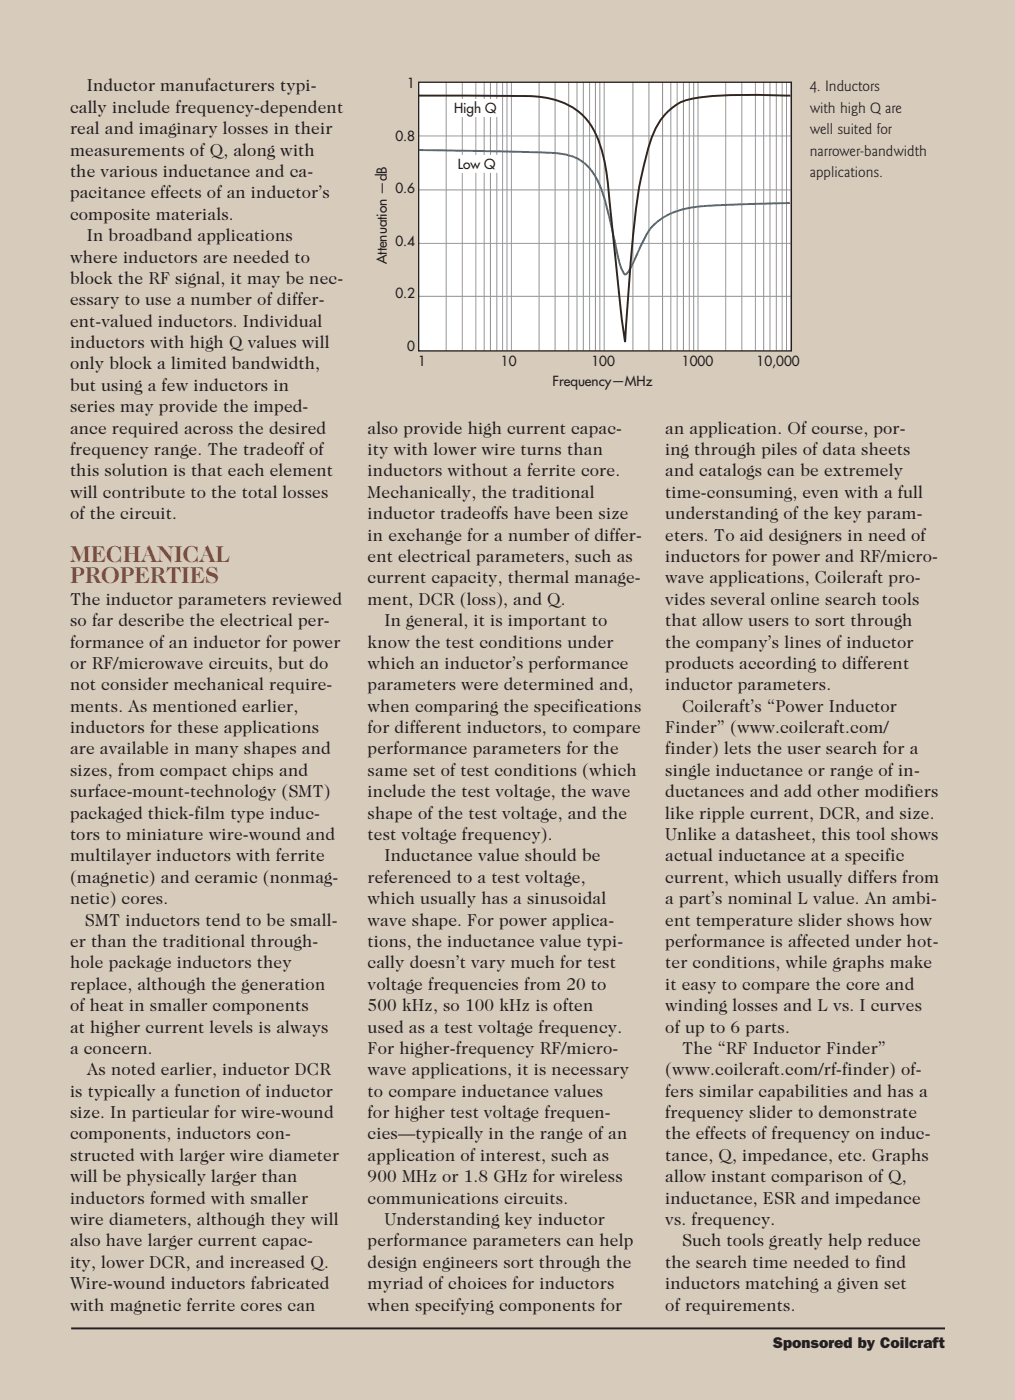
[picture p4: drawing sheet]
<svg xmlns="http://www.w3.org/2000/svg" width="184mm" height="254mm" viewBox="0 0 184 254" stroke-linecap="round" stroke-linejoin="round" font-family="sans-serif">
<defs><g id="words">
<g font-size="4.2" fill="#bd4529">
<text x="12.7" y="102">MECHANICAL</text>
<text x="12.7" y="105.8">PROPERTIES</text>
</g>
<g font-size="3.2" fill="#231f20">
<text x="15.7" y="16.6">Inductor manufacturers typi-</text>
<text x="12.7" y="20.5">cally include frequency-dependent</text>
<text x="12.7" y="24.3">real and imaginary losses in their</text>
<text x="12.7" y="28.2">measurements of Q, along with</text>
<text x="12.7" y="32.1">the various inductance and ca-</text>
<text x="12.7" y="36">pacitance effects of an inductor’s</text>
<text x="12.7" y="39.9">composite materials.</text>
<text x="12.7" y="47.6">where inductors are needed to</text>
<text x="15.7" y="43.7">In broadband applications</text>
<text x="12.7" y="51.5">block the RF signal, it may be nec-</text>
<text x="12.7" y="55.4">essary to use a number of differ-</text>
<text x="12.7" y="59.3">ent-valued inductors. Individual</text>
<text x="12.7" y="63.1">inductors with high Q values will</text>
<text x="12.7" y="67">only block a limited bandwidth,</text>
<text x="12.7" y="70.9">but using a few inductors in</text>
<text x="12.7" y="74.8">series may provide the imped-</text>
<text x="12.7" y="78.7">ance required across the desired</text>
<text x="12.7" y="82.5">frequency range. The tradeoff of</text>
<text x="66.7" y="78.7">also provide high current capac-</text>
<text x="66.7" y="82.5">ity with lower wire turns than</text>
<text x="120.7" y="78.7">an application. Of course, por-</text>
<text x="120.7" y="82.5">ing through piles of data sheets</text>
<text x="12.7" y="86.4">this solution is that each element</text>
<text x="66.7" y="86.4">inductors without a ferrite core.</text>
<text x="120.7" y="86.4">and catalogs can be extremely</text>
<text x="12.7" y="90.3">will contribute to the total losses</text>
<text x="12.7" y="94.2">of the circuit.</text>
<text x="66.7" y="90.3">Mechanically, the traditional</text>
<text x="66.7" y="94.2">inductor tradeoffs have been size</text>
<text x="120.7" y="90.3">time-consuming, even with a full</text>
<text x="120.7" y="94.2">understanding of the key param-</text>
<text x="66.7" y="98.1">in exchange for a number of differ-</text>
<text x="66.7" y="102">ent electrical parameters, such as</text>
<text x="120.7" y="98.1">eters. To aid designers in need of</text>
<text x="120.7" y="102">inductors for power and RF/micro-</text>
<text x="66.7" y="105.8">current capacity, thermal manage-</text>
<text x="120.7" y="105.8">wave applications, Coilcraft pro-</text>
<text x="12.7" y="109.7">The inductor parameters reviewed</text>
<text x="12.7" y="113.6">so far describe the electrical per-</text>
<text x="66.7" y="109.7">ment, DCR (loss), and Q.</text>
<text x="69.7" y="113.6">In general, it is important to</text>
<text x="120.7" y="109.7">vides several online search tools</text>
<text x="120.7" y="113.6">that allow users to sort through</text>
<text x="12.7" y="117.5">formance of an inductor for power</text>
<text x="66.7" y="117.5">know the test conditions under</text>
<text x="120.7" y="117.5">the company’s lines of inductor</text>
<text x="12.7" y="121.4">or RF/microwave circuits, but do</text>
<text x="12.7" y="125.2">not consider mechanical require-</text>
<text x="66.7" y="121.4">which an inductor’s performance</text>
<text x="66.7" y="125.2">parameters were determined and,</text>
<text x="120.7" y="121.4">products according to different</text>
<text x="120.7" y="125.2">inductor parameters.</text>
<text x="12.7" y="129.1">ments. As mentioned earlier,</text>
<text x="66.7" y="129.1">when comparing the specifications</text>
<text x="123.7" y="129.1">Coilcraft’s “Power Inductor</text>
<text x="12.7" y="133">inductors for these applications</text>
<text x="12.7" y="136.9">are available in many shapes and</text>
<text x="66.7" y="133">for different inductors, to compare</text>
<text x="66.7" y="136.9">performance parameters for the</text>
<text x="120.7" y="133">Finder” (www.coilcraft.com/</text>
<text x="120.7" y="136.9">finder) lets the user search for a</text>
<text x="12.7" y="140.8">sizes, from compact chips and</text>
<text x="66.7" y="140.8">same set of test conditions (which</text>
<text x="120.7" y="140.8">single inductance or range of in-</text>
<text x="12.7" y="144.6">surface-mount-technology (SMT)</text>
<text x="12.7" y="148.5">packaged thick-film type induc-</text>
<text x="66.7" y="144.6">include the test voltage, the wave</text>
<text x="66.7" y="148.5">shape of the test voltage, and the</text>
<text x="120.7" y="144.6">ductances and add other modifiers</text>
<text x="120.7" y="148.5">like ripple current, DCR, and size.</text>
<text x="12.7" y="152.4">tors to miniature wire-wound and</text>
<text x="66.7" y="152.4">test voltage frequency).</text>
<text x="120.7" y="152.4">Unlike a datasheet, this tool shows</text>
<text x="12.7" y="156.3">multilayer inductors with ferrite</text>
<text x="12.7" y="160.2">(magnetic) and ceramic (nonmag-</text>
<text x="66.7" y="160.2">referenced to a test voltage,</text>
<text x="69.7" y="156.3">Inductance value should be</text>
<text x="120.7" y="156.3">actual inductance at a specific</text>
<text x="120.7" y="160.2">current, which usually differs from</text>
<text x="12.7" y="164">netic) cores.</text>
<text x="15.4" y="167.9">SMT inductors tend to be small-</text>
<text x="66.7" y="164">which usually has a sinusoidal</text>
<text x="66.7" y="167.9">wave shape. For power applica-</text>
<text x="120.7" y="164">a part’s nominal L value. An ambi-</text>
<text x="120.7" y="167.9">ent temperature slider shows how</text>
<text x="12.7" y="171.8">er than the traditional through-</text>
<text x="66.7" y="171.8">tions, the inductance value typi-</text>
<text x="120.7" y="171.8">performance is affected under hot-</text>
<text x="12.7" y="175.7">hole package inductors they</text>
<text x="12.7" y="179.6">replace, although the generation</text>
<text x="66.7" y="175.7">cally doesn’t vary much for test</text>
<text x="66.7" y="179.6">voltage frequencies from 20 to</text>
<text x="120.7" y="175.7">ter conditions, while graphs make</text>
<text x="120.7" y="179.6">it easy to compare the core and</text>
<text x="12.7" y="183.4">of heat in smaller components</text>
<text x="66.7" y="183.4">500 kHz, so 100 kHz is often</text>
<text x="120.7" y="183.4">winding losses and L vs. I curves</text>
<text x="12.7" y="187.3">at higher current levels is always</text>
<text x="12.7" y="191.2">a concern.</text>
<text x="66.7" y="187.3">used as a test voltage frequency.</text>
<text x="66.7" y="191.2">For higher-frequency RF/micro-</text>
<text x="120.7" y="187.3">of up to 6 parts.</text>
<text x="123.7" y="191.2">The “RF Inductor Finder”</text>
<text x="15.7" y="195.1">As noted earlier, inductor DCR</text>
<text x="66.7" y="195.1">wave applications, it is necessary</text>
<text x="120.7" y="195.1">(www.coilcraft.com/rf-finder) of-</text>
<text x="12.7" y="199">is typically a function of inductor</text>
<text x="12.7" y="202.8">size. In particular for wire-wound</text>
<text x="66.7" y="199">to compare inductance values</text>
<text x="66.7" y="202.8">for higher test voltage frequen-</text>
<text x="120.7" y="199">fers similar capabilities and has a</text>
<text x="120.7" y="202.8">frequency slider to demonstrate</text>
<text x="12.7" y="206.7">components, inductors con-</text>
<text x="66.7" y="206.7">cies—typically in the range of an</text>
<text x="120.7" y="206.7">the effects of frequency on induc-</text>
<text x="12.7" y="210.6">structed with larger wire diameter</text>
<text x="12.7" y="214.5">will be physically larger than</text>
<text x="66.7" y="210.6">application of interest, such as</text>
<text x="66.7" y="214.5">900 MHz or 1.8 GHz for wireless</text>
<text x="120.7" y="210.6">tance, Q, impedance, etc. Graphs</text>
<text x="120.7" y="214.5">allow instant comparison of Q,</text>
<text x="12.7" y="218.4">inductors formed with smaller</text>
<text x="66.7" y="218.4">communications circuits.</text>
<text x="120.7" y="218.4">inductance, ESR and impedance</text>
<text x="12.7" y="222.2">wire diameters, although they will</text>
<text x="12.7" y="226.1">also have larger current capac-</text>
<text x="66.7" y="226.1">performance parameters can help</text>
<text x="69.7" y="222.2">Understanding key inductor</text>
<text x="120.7" y="222.2">vs. frequency.</text>
<text x="123.7" y="226.1">Such tools greatly help reduce</text>
<text x="12.7" y="230">ity, lower DCR, and increased Q.</text>
<text x="12.7" y="233.9">Wire-wound inductors fabricated</text>
<text x="66.7" y="230">design engineers sort through the</text>
<text x="66.7" y="233.9">myriad of choices for inductors</text>
<text x="120.7" y="230">the search time needed to find</text>
<text x="120.7" y="233.9">inductors matching a given set</text>
<text x="12.7" y="237.8">with magnetic ferrite cores can</text>
<text x="66.7" y="237.8">when specifying components for</text>
<text x="120.7" y="237.8">of requirements.</text>
</g>
<g font-size="2.8" fill="#231f20">
<text x="146.9" y="16.6">4. Inductors</text>
<text x="146.9" y="20.5">with high Q are</text>
<text x="146.9" y="24.3">well suited for</text>
<text x="146.9" y="28.2">narrower-bandwidth</text>
<text x="146.9" y="32.1">applications.</text>
<text x="140.2" y="244.6">Sponsored by Coilcraft</text>
</g>
<g font-size="2.5" fill="#231f20">
<text x="73.9" y="16">1</text>
<text x="82.4" y="20.4">High Q</text>
<text x="71.7" y="25.6">0.8</text>
<text x="71.7" y="35.1">0.6</text>
<text x="83.1" y="30.6">Low Q</text>
<text x="70.2" y="47.9" transform="rotate(-90 70.2 47.9)">Attenuation —dB</text>
<text x="71.7" y="44.6">0.4</text>
<text x="71.7" y="54.1">0.2</text>
<text x="73.9" y="63.7">0</text>
<text x="75.9" y="66.4">1</text>
<text x="90.9" y="66.4">10</text>
<text x="100.3" y="70">Frequency—MHz</text>
<text x="107.3" y="66.4">100</text>
<text x="123.7" y="66.4">1000</text>
<text x="137.3" y="66.4">10,000</text>
<text x="108.7" y="83.6">Fig. 4</text>
</g>
</g></defs>
<path d="M0 0h184.1v254h-184.1z" fill="#d7cbbc"/>
<path d="M12.9 241h158.5" fill="none" stroke="#231f20" stroke-width=".35"/>
<path d="M76 14.9h67.6v48.8h-67.6z" fill="#fff"/>
<g fill="none" stroke="#939598" stroke-width=".18">
<path d="M81 14.9v48.7M83.9 14.9v48.7M86.3 14.9v48.7M87.8 14.9v48.7M89 14.9v48.7M90.1 14.9v48.7M91.2 14.9v48.7M92 14.9v48.7M92.8 14.9v48.7M97.8 14.9v48.7M100.7 14.9v48.7M103.2 14.9v48.7"/>
<path d="M104.7 14.9v48.7M105.8 14.9v48.7M107 14.9v48.7M108 14.9v48.7M108.8 14.9v48.7M109.6 14.9v48.7M114.8 14.9v48.7M117.7 14.9v48.7M120.2 14.9v48.7M121.7 14.9v48.7M122.9 14.9v48.7M124 14.9v48.7"/>
<path d="M125.1 14.9v48.7M125.8 14.9v48.7M126.6 14.9v48.7M131.7 14.9v48.7M134.6 14.9v48.7M137 14.9v48.7M138.5 14.9v48.7M139.7 14.9v48.7M140.8 14.9v48.7M141.9 14.9v48.7M142.7 14.9v48.7M143.5 14.9v48.7"/>
<path d="M76 24.7h67.5M76 34.5h67.5M76 44.2h67.5M76 53.8h67.5"/>
</g>
<path d="M76 27.2l14 .3a120.7 120.7 0 0 1 12.4 .5 8.2 8.2 0 0 1 6.4 5.5 93.2 93.2 0 0 1 3.3 12.9 6.6 6.6 0 0 0 1.3 3.4 5 5 0 0 0 1.7-2.6l1-2.3a10.1 10.1 0 0 1 4.1-5.4 17.6 17.6 0 0 1 9.3-2.2l13.8-.5" fill="none" stroke="#1074bc" stroke-width=".35"/>
<path d="M75.9 17.3l12.9 .1a60.7 60.7 0 0 1 10.8 .4 11.6 11.6 0 0 1 9.3 8.5 55.7 55.7 0 0 1 1.9 12l1.9 18.4 .7 5.4a357.7 357.7 0 0 1 2.6-28.1 51.8 51.8 0 0 1 2.8-10.4 9.8 9.8 0 0 1 8.1-5.9 120.2 120.2 0 0 1 16.5-.4" fill="none" stroke="#3a2111" stroke-width=".35"/>
<path d="M81.6 18.1h9.1v2.9h-9.1z" fill="#fff"/>
<path d="M81.6 18.1h9.1v2.9h-9.1z" fill="none" stroke="#fff" stroke-width=".35"/>
<path d="M81.6 28.3h9.1v2.9h-9.1z" fill="#fff"/>
<path d="M81.6 28.3h9.1v2.9h-9.1z" fill="none" stroke="#fff" stroke-width=".35"/>
<path d="M76 14.9h67.6v48.8h-67.6z" fill="none" stroke="#231f20" stroke-width=".24"/>
<use href="#words"/>
</svg>
